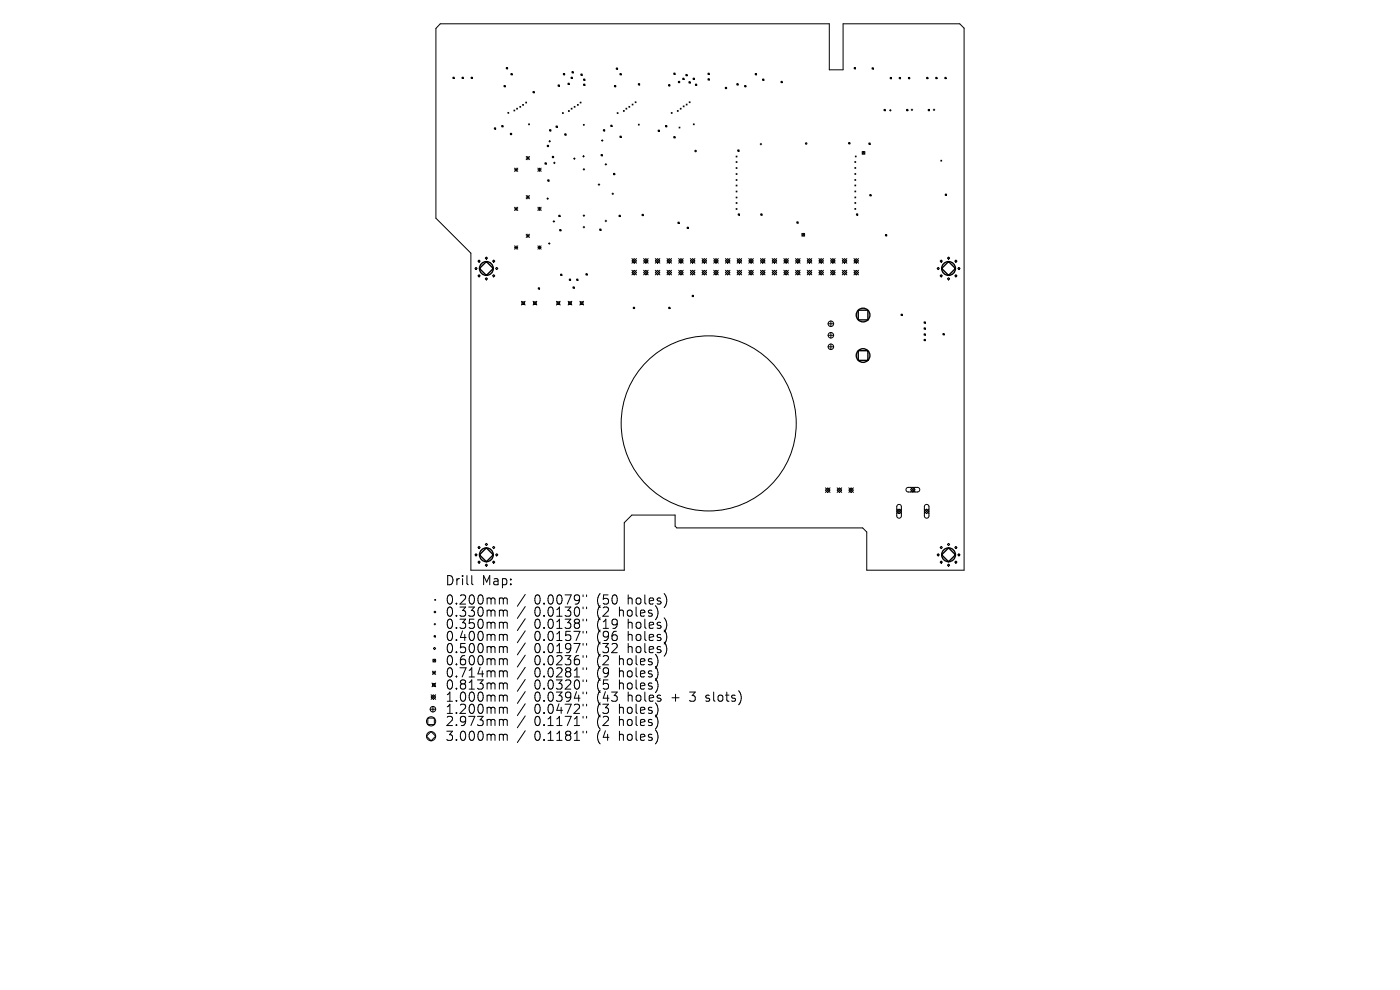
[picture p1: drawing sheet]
<svg xmlns="http://www.w3.org/2000/svg" width="297mm" height="210mm" viewBox="0 0 297 210" stroke-linecap="round" stroke-linejoin="round" font-family="sans-serif">
<defs><g id="words">
<g font-size="2.7">
<text x="94.4" y="124.4">Drill</text>
<text x="102.2" y="124.4">Map:</text>
<text x="94.4" y="128.5">0.200mm</text>
<text x="94.4" y="131.1">0.330mm</text>
<text x="113.4" y="128.5">0.0079&quot;</text>
<text x="113.4" y="131.1">0.0130&quot;</text>
<text x="126.8" y="128.5">(50</text>
<text x="126.8" y="131.1">(2</text>
<text x="131.6" y="131.1">holes)</text>
<text x="133.5" y="128.5">holes)</text>
<text x="94.4" y="133.7">0.350mm</text>
<text x="94.4" y="136.3">0.400mm</text>
<text x="113.4" y="133.7">0.0138&quot;</text>
<text x="113.4" y="136.3">0.0157&quot;</text>
<text x="126.8" y="133.7">(19</text>
<text x="126.8" y="136.3">(96</text>
<text x="133.5" y="133.7">holes)</text>
<text x="133.5" y="136.3">holes)</text>
<text x="94.4" y="138.8">0.500mm</text>
<text x="94.4" y="141.4">0.600mm</text>
<text x="94.4" y="144">0.714mm</text>
<text x="113.4" y="138.8">0.0197&quot;</text>
<text x="113.4" y="141.4">0.0236&quot;</text>
<text x="113.4" y="144">0.0281&quot;</text>
<text x="126.8" y="138.8">(32</text>
<text x="126.8" y="141.4">(2</text>
<text x="126.8" y="144">(9</text>
<text x="131.6" y="141.4">holes)</text>
<text x="131.6" y="144">holes)</text>
<text x="133.5" y="138.8">holes)</text>
<text x="94.4" y="146.6">0.813mm</text>
<text x="94.4" y="149.1">1.000mm</text>
<text x="113.4" y="146.6">0.0320&quot;</text>
<text x="113.4" y="149.1">0.0394&quot;</text>
<text x="126.8" y="146.6">(5</text>
<text x="126.8" y="149.1">(43</text>
<text x="131.6" y="146.6">holes)</text>
<text x="133.5" y="149.1">holes</text>
<text x="142.9" y="149.1">+</text>
<text x="147" y="149.1">3</text>
<text x="150.6" y="149.1">slots)</text>
<text x="94.4" y="151.7">1.200mm</text>
<text x="94.4" y="154.3">2.973mm</text>
<text x="113.4" y="151.7">0.0472&quot;</text>
<text x="113.4" y="154.3">0.1171&quot;</text>
<text x="126.8" y="151.7">(3</text>
<text x="126.8" y="154.3">(2</text>
<text x="131.6" y="151.7">holes)</text>
<text x="131.6" y="154.3">holes)</text>
<text x="94.4" y="157.4">3.000mm</text>
<text x="113.4" y="157.4">0.1181&quot;</text>
<text x="126.8" y="157.4">(4</text>
<text x="131.6" y="157.4">holes)</text>
</g>
</g></defs>
<g fill="none" stroke="#000" stroke-width=".21">
<path d="M93.4 5h82.5v9.8h3v-9.8h24.7l.9 1v115h-20.6v-8.1l-.9-.9h-39.4l-.4-.4v-2.3h-9.2l-1.6 1.6v10.1h-32.5v-67.3l-7.4-7.4v-40.3zM96.1 16.4h.3v.3h-.3zM98 16.4h.3v.3h-.3zM100 16.4h.2v.3h-.2zM106.9 18.1h.3v.3h-.3zM107.4 14.3h.3v.3h-.3zM108.4 15.6h.3v.3h-.3zM113.1 19.4h.2v.3h-.2zM118.4 18h.3v.3h-.3zM119.5 15.6h.3v.3h-.3zM120.5 17.6h.3v.3h-.3zM121.1 16.4h.3v.3h-.3z"/>
<path d="M121.3 15.2h.3v.3h-.3zM123.2 15.7h.3v.3h-.3zM123.8 16.8h.3v.2h-.3zM123.8 17.8h.3v.3h-.3zM130.3 18.1h.3v.3h-.3zM130.7 14.4h.3v.3h-.3zM131.5 15.6h.3v.3h-.3zM135.4 17.7h.3v.3h-.3zM141.8 18h.3v.2h-.3zM142.9 15.5h.3v.3h-.3zM143.9 17.3h.3v.2h-.3zM144.8 16.6h.3v.3h-.3z"/>
<path d="M145.5 15.8h.3v.3h-.3zM146.2 17.3h.2v.3h-.2zM147 16.6h.3v.3h-.3zM147.5 17.8h.3v.3h-.3zM150.2 15.5h.3v.3h-.3zM150.2 16.7h.3v.3h-.3zM153.9 18.5h.2v.3h-.2zM156.3 17.7h.3v.3h-.3zM158 18.1h.2v.3h-.2zM160.2 15.6h.3v.3h-.3zM161.8 16.8h.3v.2h-.3zM165.7 17.3h.3v.2h-.3z"/>
<path d="M181.2 14.3h.3v.3h-.3zM185 14.4h.3v.3h-.3zM188.8 16.4h.3v.3h-.3zM190.8 16.4h.2v.3h-.2zM192.7 16.4h.3v.3h-.3zM196.6 16.4h.3v.3h-.3zM198.5 16.4h.3v.3h-.3zM200.4 16.4h.3v.3h-.3zM104.9 27.1h.2v.3h-.2zM106.4 26.6h.3v.3h-.3zM107.7 23.8l.2 .2M107.9 23.8l-.2 .2"/>
<path d="M108.3 28.3h.2v.3h-.2zM109 23.3l.2 .2M109.1 35.7l.7 .7M109.1 36h.7M109.2 23.3l-.2 .2M109.5 35.7v.7M109.6 23l.2 .1M109.8 23l-.2 .1M109.8 35.7l-.7 .7M110.3 22.6l.2 .2M110.5 22.6l-.2 .2M110.9 22.1l.2 .2"/>
<path d="M111.1 22.1l-.2 .2M111.5 21.7l.2 .2M111.6 33.2l.7 .7M111.6 33.5h.7M111.7 21.7l-.2 .2M112 33.2v.7M112.1 26.3l.2 .2M112.3 33.2l-.7 .7M112.3 26.3l-.2 .2M114.1 36h.7M114.1 35.7l.7 .7M114.5 35.7v.7"/>
<path d="M114.8 35.7l-.7 .7M115.6 34.5h.3v.3h-.3zM116.1 30.8h.3v.3h-.3zM116.2 38.1h.3v.3h-.3zM116.4 30h.4M116.6 27.5h.3v.3h-.3zM116.6 29.8v.3M117.2 33.2h.2v.2h-.2zM117.4 34.6h.4M117.6 34.4v.3M118 26.7h.2v.3h-.2zM119.3 23.9l.2 .2"/>
<path d="M119.5 23.9l-.2 .2M119.8 28.4h.3v.3h-.3zM120.6 23.4l.2 .2M120.8 23.4l-.2 .2M121.2 23l.2 .1M121.4 23l-.2 .1M121.7 33.7h.3M121.8 22.6l.2 .2M121.8 33.5v.3M122 22.6l-.2 .2M122.5 22.1l.2 .2M122.7 22.1l-.2 .2"/>
<path d="M123.1 21.7l.2 .2M123.3 21.7l-.2 .2M123.6 33.2h.4M123.7 35.9h.3M123.8 26.4l.1 .2M123.8 33v.3M123.9 35.8v.3M123.9 26.4l-.1 .2M126.9 39.2h.3M127.1 39v.3M127.5 32.8h.3v.3h-.3zM127.6 29.8h.3"/>
<path d="M127.8 29.6v.4M128 27.5h.3v.3h-.3zM128.4 34.9h.3M128.5 34.7v.3M129.6 26.6h.2v.2h-.2zM130.2 36.8h.2v.3h-.2zM130.9 23.9l.2 .2M131.1 23.9l-.2 .2M131.5 28.9h.3v.2h-.3zM132.2 23.4l.2 .2M132.4 23.4l-.2 .2M132.8 23l.2 .1"/>
<path d="M133 23l-.2 .1M133.4 22.6l.2 .2M133.6 22.6l-.2 .2M134.1 22.1l.2 .2M134.3 22.1l-.2 .2M134.7 21.6l.2 .2M134.9 21.6l-.2 .2M135.4 26.3l.2 .2M135.6 26.3l-.2 .2M139.6 27.6h.3v.3h-.3zM141.2 26.6h.3v.3h-.3zM142.4 23.9l.2 .2"/>
<path d="M142.6 23.9l-.2 .2M142.9 29h.3v.2h-.3zM143.7 23.4l.2 .2M143.9 23.4l-.2 .2M144.1 27l.1 .2M144.2 27l-.1 .2M144.3 23l.2 .2M144.5 23l-.2 .2M144.9 22.5l.2 .2M145.1 22.5l-.2 .2M145.6 22.1l.2 .2M145.8 22.1l-.2 .2"/>
<path d="M146.2 21.6l.2 .2M146.4 21.6l-.2 .2M147.1 26.3l.2 .2M147.3 26.3l-.2 .2M156.2 33.1l.2 .2M156.2 34.3l.2 .2M156.2 35.6l.2 .1M156.2 36.8l.2 .2M156.2 38.1l.2 .2M156.2 39.3l.2 .2M156.4 33.1l-.2 .2M156.4 34.3l-.2 .2"/>
<path d="M156.4 35.6l-.2 .1M156.4 36.8l-.2 .2M156.4 38.1l-.2 .2M156.4 39.3l-.2 .2M156.5 31.8h.3v.3h-.3zM161.3 30.6h.3M161.4 30.4v.3M180 30.2h.3v.3h-.3zM181.4 34.3l.1 .2M181.4 35.5l.1 .2M181.4 36.8l.1 .2M181.4 38.1l.1 .2"/>
<path d="M181.4 39.2l.1 .2M181.4 33.1l.2 .2M181.5 34.3l-.1 .2M181.5 35.5l-.1 .2M181.5 36.8l-.1 .2M181.5 38.1l-.1 .2M181.5 39.2l-.1 .2M181.6 33.1l-.2 .2M182.9 32.1l.6 .6M183.5 32.1l-.6 .6M184.3 30.3h.3v.3h-.3zM187.5 23.2h.3v.3h-.3z"/>
<path d="M188.7 23.4h.4M188.9 23.2v.4M192.3 23.2h.3v.3h-.3zM193.3 23.3h.3M193.5 23.1v.4M196.9 23.2h.3v.3h-.3zM198 23.3h.3M198.2 23.1v.4M199.6 34l.2 .2M199.8 34l-.2 .2M100.7 57l.3-.3 .2 .3-.2 .2zM101.4 55.4l.2-.2 .3 .2-.3 .2z"/>
<path d="M101.4 58.5l.2-.2 .3 .2-.3 .2zM102.9 54.8l.3-.3 .2 .3-.2 .2zM102.9 59.1l.3-.2 .2 .2-.2 .3zM104.5 58.5l.2-.2 .3 .2-.3 .2zM104.7 55.2l.3 .2-.3 .2-.2-.2zM105.1 57l.3-.3 .2 .3-.2 .2zM109.1 44l.7 .7M109.1 44.3h.7M109.1 52.2l.7 .7M109.1 52.5h.7M109.5 44v.7M109.5 52.2v.7"/>
<path d="M109.8 52.2l-.7 .7M109.8 44l-.7 .7M111.6 41.5l.7 .7M111.6 41.8h.7M111.6 49.7l.7 .7M111.6 50h.7M112 41.5v.7M112 49.7v.7M112.3 49.7l-.7 .7M112.3 41.5l-.7 .7M114.1 44.3h.7M114.1 52.5h.7"/>
<path d="M114.1 44l.7 .7M114.1 52.2l.7 .7M114.5 44v.7M114.5 52.2v.7M114.8 44l-.7 .7M114.8 52.2l-.7 .7M116 42.1h.4M116.2 42v.3M116.3 51.7h.4M116.5 51.5v.3M117.3 47h.4M117.5 46.8v.3"/>
<path d="M118.5 45.7h.3v.2h-.3zM118.7 48.7h.3v.3h-.3zM118.9 58.2h.3v.2h-.3zM120.8 59.2h.2v.3h-.2zM122.3 59.2h.3v.3h-.3zM123.7 45.7h.3M123.7 48.2h.3M123.9 45.6v.3M123.9 48v.4M124.3 58.1h.3v.2h-.3zM127.2 48.6h.3v.3h-.3zM128.4 46.9h.3"/>
<path d="M128.5 46.7v.3M129.8 41.1h.4M130 40.9v.4M131.3 45.7h.3v.2h-.3zM134.1 55.3l.4-.4 .5 .4-.5 .5zM134.1 57.8l.4-.5 .5 .5-.5 .5zM134.1 54.9l.9 .9M134.1 57.3l.9 1M135 54.9l-.9 .9M135 57.3l-.9 1M136.2 45.5h.3v.2h-.3zM136.5 57.8l.5-.5 .5 .5-.5 .5z"/>
<path d="M136.5 57.3l1 1M136.5 54.9l1 .9M137 54.9l.5 .4-.5 .5-.5-.5zM137.5 54.9l-1 .9M137.5 57.3l-1 1M139 55.3l.5-.4 .5 .4-.5 .5zM139 57.8l.5-.5 .5 .5-.5 .5zM139 57.3l1 1M139 54.9l1 .9M140 54.9l-1 .9M140 57.3l-1 1M141.5 57.8l.5-.5 .5 .5-.5 .5z"/>
<path d="M141.5 57.3l1 1M141.5 54.9l1 .9M142 54.9l.5 .4-.5 .5-.5-.5zM142.5 54.9l-1 .9M142.5 57.3l-1 1M143.8 47.1h.3v.3h-.3zM144 57.8l.5-.5 .4 .5-.4 .5zM144 57.3l.9 1M144 54.9l.9 .9M144.5 54.9l.4 .4-.4 .5-.5-.5zM144.9 54.9l-.9 .9M144.9 57.3l-.9 1"/>
<path d="M145.8 48.2h.2v.3h-.2zM146.5 55.3l.4-.4 .5 .4-.5 .5zM146.5 57.8l.4-.5 .5 .5-.5 .5zM146.5 57.3l.9 1M146.5 54.9l.9 .9M147.4 54.9l-.9 .9M147.4 57.3l-.9 1M148.9 57.8l.5-.5 .5 .5-.5 .5zM148.9 57.3l1 1M148.9 54.9l1 .9M149.4 54.9l.5 .4-.5 .5-.5-.5zM149.9 54.9l-1 .9"/>
<path d="M149.9 57.3l-1 1M151.4 55.3l.5-.4 .5 .4-.5 .5zM151.4 57.8l.5-.5 .5 .5-.5 .5zM151.4 57.3l1 1M151.4 54.9l1 .9M152.4 54.9l-1 .9M152.4 57.3l-1 1M153.9 57.8l.5-.5 .5 .5-.5 .5zM153.9 57.3l1 1M153.9 54.9l1 .9M154.4 54.9l.5 .4-.5 .5-.5-.5zM154.9 54.9l-1 .9"/>
<path d="M154.9 57.3l-1 1M156.2 40.5l.2 .2M156.2 41.8l.2 .2M156.2 43l.2 .2M156.2 44.2l.2 .2M156.4 40.5l-.2 .2M156.4 41.8l-.2 .2M156.4 43l-.2 .2M156.4 44.2l-.2 .2M156.4 55.3l.5-.4 .4 .4-.4 .5zM156.4 57.8l.5-.5 .4 .5-.4 .5zM156.4 54.9l.9 .9"/>
<path d="M156.4 57.3l.9 1M156.6 45.4h.3v.2h-.3zM157.3 54.9l-.9 .9M157.3 57.3l-.9 1M158.8 55.3l.5-.4 .5 .4-.5 .5zM158.8 57.8l.5-.5 .5 .5-.5 .5zM158.8 57.3l1 1M158.8 54.9l1 .9M159.8 57.3l-1 1M159.8 54.9l-1 .9M161.3 55.3l.5-.4 .5 .4-.5 .5zM161.3 57.8l.5-.5 .5 .5-.5 .5z"/>
<path d="M161.3 54.9l1 .9M161.3 57.3l1 1M161.4 45.4h.3v.2h-.3zM162.3 54.9l-1 .9M162.3 57.3l-1 1M163.8 55.3l.5-.4 .5 .4-.5 .5zM163.8 57.8l.5-.5 .5 .5-.5 .5zM163.8 54.9l1 .9M163.8 57.3l1 1M164.8 54.9l-1 .9M164.8 57.3l-1 1M166.3 57.3l1 1"/>
<path d="M166.3 54.9l1 .9M166.8 54.9l.5 .4-.5 .5-.5-.5zM166.8 57.3l.5 .5-.5 .5-.5-.5zM167.3 54.9l-1 .9M167.3 57.3l-1 1M168.8 55.3l.5-.4 .4 .4-.4 .5zM168.8 57.8l.5-.5 .4 .5-.4 .5zM168.8 54.9l.9 .9M168.8 57.3l.9 1M169 47.1h.3v.2h-.3zM169.7 54.9l-.9 .9M169.7 57.3l-.9 1"/>
<path d="M170.1 49.5l.6 .6M170.7 49.5l-.6 .6M171.2 55.3l.5-.4 .5 .4-.5 .5zM171.2 57.8l.5-.5 .5 .5-.5 .5zM171.2 54.9l1 .9M171.2 57.3l1 1M172.2 54.9l-1 .9M172.2 57.3l-1 1M173.7 55.3l.5-.4 .5 .4-.5 .5zM173.7 57.8l.5-.5 .5 .5-.5 .5zM173.7 54.9l1 .9M173.7 57.3l1 1"/>
<path d="M174.7 54.9l-1 .9M174.7 57.3l-1 1M176.2 54.9l1 .9M176.2 57.3l1 1M176.7 54.9l.5 .4-.5 .5-.5-.5zM176.7 57.3l.5 .5-.5 .5-.5-.5zM177.2 54.9l-1 .9M177.2 57.3l-1 1M178.7 55.3l.5-.4 .5 .4-.5 .5zM178.7 57.8l.5-.5 .5 .5-.5 .5zM178.7 54.9l1 .9M178.7 57.3l1 1"/>
<path d="M179.7 54.9l-1 .9M179.7 57.3l-1 1M181.2 55.3l.4-.4 .5 .4-.5 .5zM181.2 57.8l.4-.5 .5 .5-.5 .5zM181.2 54.9l.9 .9M181.2 57.3l.9 1M181.4 40.5l.1 .2M181.4 41.8l.1 .2M181.4 43l.1 .1M181.4 44.2l.1 .2M181.5 40.5l-.1 .2M181.5 41.8l-.1 .2"/>
<path d="M181.5 43l-.1 .1M181.5 44.2l-.1 .2M181.7 45.4h.3v.2h-.3zM182.1 54.9l-.9 .9M182.1 57.3l-.9 1M184.5 41.3h.3v.2h-.3zM187.8 49.8h.3v.2h-.3zM198.8 57l.2-.3 .3 .3-.3 .2zM199.4 55.4l.3-.2 .2 .2-.2 .2zM199.4 58.5l.3-.2 .2 .2-.2 .2zM200.5 41.2h.3v.2h-.3zM201 59.1l.2-.2 .3 .2-.3 .3z"/>
<path d="M201.2 54.5l.3 .3-.3 .2-.2-.2zM202.8 55.2l.2 .2-.2 .2-.3-.2zM202.8 58.3l.2 .2-.2 .2-.3-.2zM203.2 57l.2-.3 .3 .3-.3 .2zM110.6 63.9l.8 .8M110.7 64h.6v.6h-.6zM111.4 63.9l-.8 .8M113.1 63.9l.8 .8M113.2 64h.6v.6h-.6zM113.9 63.9l-.8 .8M114.2 61h.3v.3h-.3zM118 63.9l.8 .8"/>
<path d="M118.2 64h.5v.6h-.5zM118.8 63.9l-.8 .8M120.5 63.9l.8 .8M120.6 64h.6v.6h-.6zM121.3 63.9l-.8 .8M121.6 60.9h.2v.2h-.2zM123 63.9l.8 .8M123.1 64h.6v.6h-.6zM123.8 63.9l-.8 .8M134.4 65.2h.2v.3h-.2zM141.9 65.2h.2v.3h-.2zM146.8 62.6h.3v.3h-.3z"/>
<path d="M175.7 68.7h1.1M175.7 71.1h1.1M175.7 73.6h1.1M176.3 68.1v1.2M176.3 70.5v1.2M176.3 73v1.1M191.2 66.6h.2v.3h-.2zM196 68.3h.3v.3h-.3zM196 69.6h.3v.2h-.3zM196 70.8h.3v.3h-.3zM196 72h.3v.3h-.3zM200 70.8h.3v.2h-.3z"/>
<path d="M101 117.4l.2 .3-.2 .2-.3-.2zM101.4 116.1l.2-.2 .3 .2-.3 .3zM101.4 119.2l.2-.2 .3 .2-.3 .3zM102.9 115.5l.3-.2 .2 .2-.2 .2zM102.9 119.9l.3-.3 .2 .3-.2 .2zM104.5 116.1l.2-.2 .3 .2-.3 .3zM104.7 119l.3 .2-.3 .3-.2-.3zM105.4 117.4l.2 .3-.2 .2-.3-.2zM175.1 104l.5-.5 .5 .5-.5 .5zM175.1 103.5l1 1M176.1 103.5l-1 1M177.6 104l.5-.5 .5 .5-.5 .5z"/>
<path d="M177.6 103.5l1 1M178.6 103.5l-1 1M180.1 103.5l.9 1M180.6 103.5l.4 .5-.4 .5-.5-.5zM181 103.5l-.9 1M190.2 108l1 1M190.4 107.1l.5-.1 .3 .4v2.1l-.4 .4-.3-.1-.2-.3-.1-2.1zM190.7 108l.5 .5-.5 .5-.5-.5zM191.2 108l-1 1M192.3 103.5l.3-.1h2.1l.3 .2 .1 .4-.4 .4h-2.1l-.4-.4zM193.2 103.4l.9 1M193.7 103.4l.4 .5-.4 .5-.5-.5z"/>
<path d="M194.1 103.4l-.9 1M196.1 108.5l.5-.5 .5 .5-.5 .5zM196.1 108l1 1M196.2 107.1l.6-.1 .3 .4v2.1l-.4 .4-.4-.1-.2-.3v-2.1zM197.1 108l-1 1M198.8 117.7l.2-.3 .3 .3-.3 .2zM199.4 116.1l.3-.2 .2 .2-.2 .3zM199.4 119.2l.3-.2 .2 .2-.2 .3zM201 119.9l.2-.3 .3 .3-.3 .2zM201.2 115.3l.3 .2-.3 .2-.2-.2zM202.8 115.9l.2 .2-.2 .3-.3-.3zM202.8 119l.2 .2-.2 .3-.3-.3z"/>
<path d="M203.2 117.7l.2-.3 .3 .3-.3 .2zM91.8 139.8l.6 .6M92.1 132.4h.3M92.1 134.8h.3v.3h-.3zM92.2 137.3l.2 .3-.2 .2-.3-.2zM92.2 127.2l.2 .1M92.3 132.2v.4M92.4 127.2l-.2 .1M92.4 139.8l-.6 .6M100.1 122.1v1.7l.3 .2M106.2 126.8l.5 .1 .1 .2M106.2 129.4l.5 .1 .1 .2"/>
<path d="M106.2 132h.3l.3 .3M106.2 134.6h.3l.3 .3M106.2 137.1l.5 .1 .1 .2M106.2 139.7l.5 .1 .1 .2M106.8 127.1l.3-.3 .4 .1 .1 1.2M106.8 127.1v1M106.8 129.7v1M106.8 132.3v1M106.8 134.9v1M106.8 137.4v1.1M106.8 129.7l.3-.3 .4 .1 .1 1.2M106.8 132.3l.3-.3 .4 .1 .1 1.2"/>
<path d="M106.8 134.9l.3-.3 .4 .1 .1 1.2M106.8 137.4l.3-.3 .4 .1 .1 1.3M111.4 126.1l-1.6 2.5M111.4 128.7l-1.6 2.5M111.4 131.3l-1.6 2.5M111.4 133.8l-1.6 2.5M111.4 136.4l-1.6 2.5M111.4 139l-1.6 2.5M123.7 126.2v.4M123.7 128.8v.3M123.7 131.3v.4M123.7 133.9v.4"/>
<path d="M123.7 136.5v.4M123.7 139.1v.3M124.4 126.2v.4M124.4 128.8v.3M124.4 131.3v.4M124.4 133.9v.4M124.4 136.5v.4M124.4 139.1v.3M90.8 152.3h1.3v1.4h-1.3zM91.3 150.4h1.1M91.5 147.9l.4-.5 .5 .5-.5 .5zM91.5 155.2l.9 1-.9 .9-1-.9z"/>
<path d="M91.5 147.4l.9 1M91.6 144.9l.8 .8M91.7 142.4l.7 .7M91.7 142.7h.7M91.7 145h.6v.6h-.6zM91.8 149.9v1.1M92.1 142.4v.7M92.4 142.4l-.7 .7M92.4 144.9l-.8 .8M92.4 147.4l-.9 1M106.2 142.3l.5 .1 .1 .2M106.2 144.9l.5 .1 .1 .2"/>
<path d="M106.2 147.5h.3l.3 .2M106.2 150l.5 .1 .1 .2M106.2 152.6l.5 .1 .1 .2M106.2 155.8l.5 .1 .1 .1M106.8 140v1M106.8 142.6v1M106.8 145.2v1M106.8 147.7v1.1M106.8 150.3v1M106.8 152.9v1M106.8 156v1.1M106.8 140l.3-.3 .4 .1 .1 1.2"/>
<path d="M106.8 142.6l.3-.3 .4 .1 .1 1.2M106.8 145.2l.3-.3 .4 .1 .1 1.2M106.8 147.7l.3-.2h.4l.1 1.3M106.8 150.3l.3-.3 .4 .1 .1 1.2M106.8 152.9l.3-.3 .4 .1 .1 1.2M106.8 156l.3-.2 .4 .1 .1 1.2M111.4 141.6l-1.6 2.5M111.4 144.1l-1.6 2.5M111.4 146.7l-1.6 2.5M111.4 149.3l-1.6 2.5M111.4 151.9l-1.6 2.5M111.4 155l-1.6 2.5"/>
<path d="M123.7 141.7v.3M123.7 144.2v.4M123.7 146.8v.4M123.7 149.4v.4M123.7 152v.3M123.7 155.1v.4M124.4 141.7v.3M124.4 144.2v.4M124.4 146.8v.4M124.4 149.4v.4M124.4 152v.3M124.4 155.1v.4"/>
<path d="M149.7 148.7l.2 .1M149.8 147.5v.5"/>
<circle cx="147.6" cy="32" r=".16"/>
<circle cx="171" cy="30.4" r=".16"/>
<circle cx="183.2" cy="32.4" r=".29"/>
<circle cx="170.4" cy="49.8" r=".29"/>
<circle cx="176.3" cy="68.7" r=".59"/>
<circle cx="176.3" cy="73.6" r=".59"/>
<circle cx="176.3" cy="71.1" r=".59"/>
<circle cx="150.3" cy="89.8" r="18.6"/>
<circle cx="92.3" cy="129.8" r=".16"/>
<circle cx="91.5" cy="153" r=".98"/>
<circle cx="91.5" cy="156.2" r=".98"/>
<circle cx="91.8" cy="150.4" r=".59"/>
<circle cx="92.1" cy="140.1" r=".29"/>
</g>
<g fill="none" stroke="#000" stroke-width=".29">
<path d="M101.7 57l1.5-1.5 1.4 1.5-1.4 1.4zM199.8 57l1.4-1.5 1.5 1.5-1.5 1.4zM182.1 65.8h2v2.1h-2zM182.1 74.4h2v2h-2zM103.2 116.2l1.4 1.5-1.4 1.5-1.5-1.5zM199.8 117.7l1.4-1.5 1.5 1.5-1.5 1.5z"/>
<circle cx="103.2" cy="57" r="1.46"/>
<circle cx="201.2" cy="57" r="1.46"/>
<circle cx="183.1" cy="75.4" r="1.45"/>
<circle cx="183.1" cy="66.8" r="1.45"/>
<circle cx="103.2" cy="117.7" r="1.46"/>
<circle cx="201.2" cy="117.7" r="1.46"/>
</g>
<use href="#words"/>
</svg>
